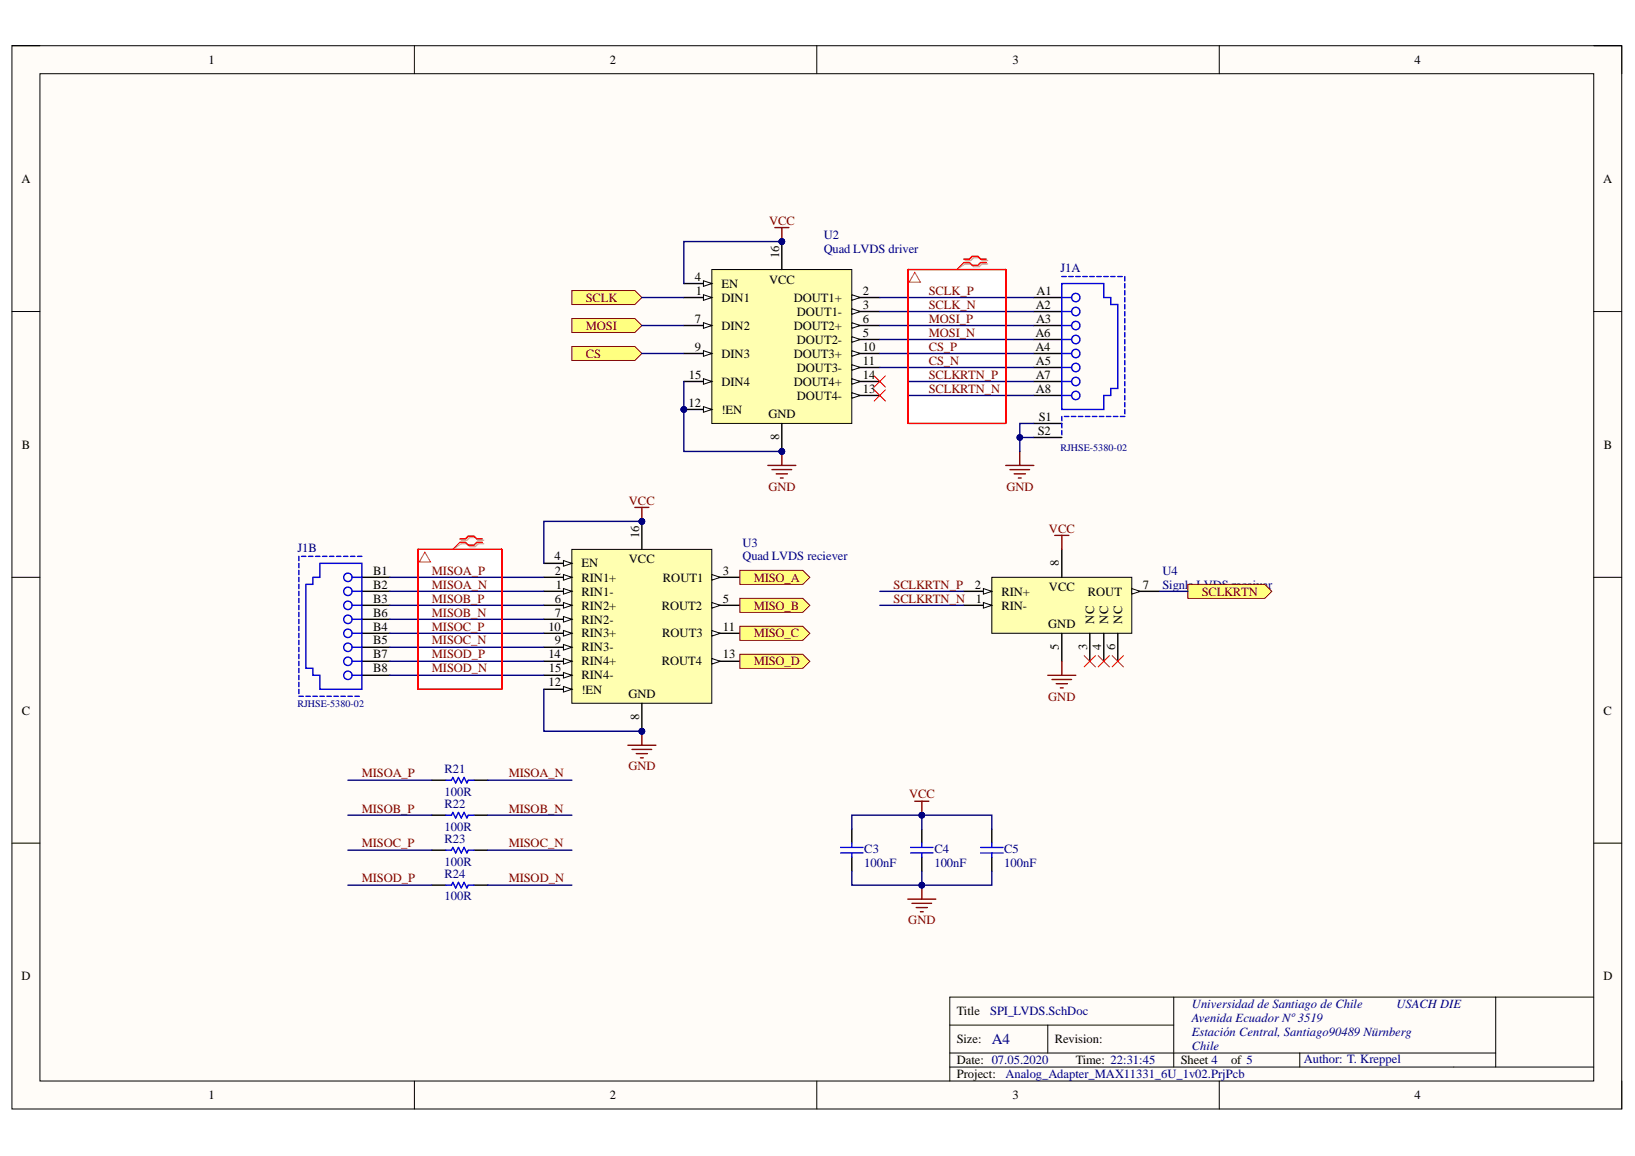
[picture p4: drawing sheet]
<svg xmlns="http://www.w3.org/2000/svg" width="297mm" height="210mm" viewBox="0 0 297 210" stroke-linecap="round" stroke-linejoin="round" font-family="sans-serif">
<defs><g id="words">
<text font-size="2.7" fill="#000080" x="180.2" y="189.6">A4</text>
<g font-size="2.3">
<text x="37.9" y="11.6">1</text>
<text x="110.8" y="11.6">2</text>
<text x="184" y="11.6">3</text>
<text x="257" y="11.6">4</text>
<text x="3.9" y="33.2">A</text>
<text x="291.2" y="33.2">A</text>
<text x="141.5" y="46.9" transform="rotate(-90 141.5 46.9)">16</text>
<text x="126.2" y="51">4</text>
<text x="126.4" y="53.5">1</text>
<text x="131.1" y="52.2">EN</text>
<text x="139.7" y="51.5">VCC</text>
<text x="156.8" y="53.5">2</text>
<text x="188.3" y="53.5">A1</text>
<text x="126.2" y="58.6">7</text>
<text x="131.1" y="54.8">DIN1</text>
<text x="131.1" y="59.8">DIN2</text>
<text x="144.2" y="54.8">DOUT1+</text>
<text x="144.2" y="59.8">DOUT2+</text>
<text x="144.8" y="57.3">DOUT1-</text>
<text x="156.8" y="56">3</text>
<text x="156.8" y="58.6">6</text>
<text x="188.2" y="56">A2</text>
<text x="188.2" y="58.6">A3</text>
<text x="126.2" y="63.7">9</text>
<text x="131.1" y="65">DIN3</text>
<text x="144.2" y="65">DOUT3+</text>
<text x="144.8" y="62.4">DOUT2-</text>
<text x="156.8" y="61.2">5</text>
<text x="156.8" y="63.7">10</text>
<text x="188.1" y="63.7">A4</text>
<text x="188.1" y="61.2">A6</text>
<text x="125.1" y="68.8">15</text>
<text x="131.1" y="70">DIN4</text>
<text x="144.2" y="70">DOUT4+</text>
<text x="144.8" y="67.5">DOUT3-</text>
<text x="156.8" y="66.2">11</text>
<text x="156.8" y="71.3">13</text>
<text x="156.8" y="68.8">14</text>
<text x="188.2" y="68.8">A7</text>
<text x="188.2" y="66.2">A5</text>
<text x="188.2" y="71.3">A8</text>
<text x="125.1" y="73.8">12</text>
<text x="131.1" y="75.1">!EN</text>
<text x="139.6" y="75.9">GND</text>
<text x="144.8" y="72.6">DOUT4-</text>
<text x="188.7" y="76.4">S1</text>
<text x="4" y="81.4">B</text>
<text x="141.5" y="79.9" transform="rotate(-90 141.5 79.9)">8</text>
<text x="188.5" y="78.9">S2</text>
<text x="291.4" y="81.4">B</text>
<text x="100.8" y="101.8">4</text>
<text x="116.1" y="97.7" transform="rotate(-90 116.1 97.7)">16</text>
<text x="67.8" y="104.3">B1</text>
<text x="67.8" y="106.9">B2</text>
<text x="100.8" y="104.3">2</text>
<text x="101" y="106.9">1</text>
<text x="105.7" y="105.6">RIN1+</text>
<text x="105.7" y="103">EN</text>
<text x="114.3" y="102.3">VCC</text>
<text x="120.4" y="105.6">ROUT1</text>
<text x="131.3" y="104.3">3</text>
<text x="177.1" y="106.9">2</text>
<text x="190.6" y="107.4">VCC</text>
<text x="192.4" y="102.8" transform="rotate(-90 192.4 102.8)">8</text>
<text x="207.6" y="106.9">7</text>
<text x="67.8" y="109.4">B3</text>
<text x="67.8" y="112">B6</text>
<text x="100.8" y="109.4">6</text>
<text x="100.8" y="112">7</text>
<text x="105.7" y="108.1">RIN1-</text>
<text x="105.7" y="110.7">RIN2+</text>
<text x="105.7" y="113.2">RIN2-</text>
<text x="120.2" y="110.7">ROUT2</text>
<text x="131.3" y="109.4">5</text>
<text x="177.3" y="109.4">1</text>
<text x="181.9" y="110.7">RIN-</text>
<text x="181.9" y="108.1">RIN+</text>
<text x="190.4" y="114">GND</text>
<text x="197.6" y="108.1">ROUT</text>
<text x="198.8" y="113.2" transform="rotate(-90 198.8 113.2)">NC</text>
<text x="201.3" y="113.2" transform="rotate(-90 201.3 113.2)">NC</text>
<text x="203.9" y="113.2" transform="rotate(-90 203.9 113.2)">NC</text>
<text x="67.8" y="114.5">B4</text>
<text x="67.8" y="117">B5</text>
<text x="67.8" y="119.6">B7</text>
<text x="99.6" y="114.5">10</text>
<text x="99.6" y="119.6">14</text>
<text x="100.8" y="117">9</text>
<text x="105.7" y="118.3">RIN3-</text>
<text x="105.7" y="115.8">RIN3+</text>
<text x="120.3" y="115.8">ROUT3</text>
<text x="131.3" y="114.5">11</text>
<text x="131.3" y="119.6">13</text>
<text x="192.4" y="118" transform="rotate(-90 192.4 118)">5</text>
<text x="197.5" y="118" transform="rotate(-90 197.5 118)">3</text>
<text x="200" y="118.1" transform="rotate(-90 200 118.1)">4</text>
<text x="202.6" y="118.1" transform="rotate(-90 202.6 118.1)">6</text>
<text x="67.8" y="122.1">B8</text>
<text x="99.7" y="124.6">12</text>
<text x="99.7" y="122.1">15</text>
<text x="105.7" y="125.9">!EN</text>
<text x="105.7" y="120.8">RIN4+</text>
<text x="105.7" y="123.4">RIN4-</text>
<text x="120.2" y="120.8">ROUT4</text>
<text x="4" y="129.7">C</text>
<text x="114.2" y="126.7">GND</text>
<text x="116.1" y="130.8" transform="rotate(-90 116.1 130.8)">8</text>
<text x="291.3" y="129.7">C</text>
<text x="3.9" y="178">D</text>
<text x="291.3" y="178">D</text>
<text x="173.8" y="184.3">Title</text>
<text x="173.8" y="189.4">Size:</text>
<text x="191.6" y="189.4">Revision:</text>
<text x="173.8" y="193.3">Date: 07.05.2020</text>
<text x="173.8" y="195.8">Project:</text>
<text x="195.4" y="193.3">Time: 22:31:45</text>
<text x="214.5" y="193.3">Sheet 4</text>
<text x="223.6" y="193.3">of 5</text>
<text x="37.9" y="199.6">1</text>
<text x="110.8" y="199.6">2</text>
<text x="184" y="199.6">3</text>
<text x="257" y="199.6">4</text>
</g>
<g font-size="2.3" fill="#800000">
<text x="139.7" y="40.8">VCC</text>
<text x="168.7" y="53.5">SCLK_P</text>
<text x="106.4" y="54.8">SCLK</text>
<text x="106.4" y="59.8">MOSI</text>
<text x="168.7" y="56">SCLK_N</text>
<text x="168.7" y="58.6">MOSI_P</text>
<text x="106.4" y="65">CS</text>
<text x="168.7" y="61.2">MOSI_N</text>
<text x="168.7" y="63.7">CS_P</text>
<text x="168.7" y="68.8">SCLKRTN_P</text>
<text x="168.7" y="71.3">SCLKRTN_N</text>
<text x="168.7" y="66.2">CS_N</text>
<text x="139.6" y="89.1">GND</text>
<text x="182.8" y="89.1">GND</text>
<text x="114.3" y="91.6">VCC</text>
<text x="190.6" y="96.7">VCC</text>
<text x="78.5" y="104.3">MISOA_P</text>
<text x="78.5" y="106.9">MISOA_N</text>
<text x="136.9" y="105.6">MISO_A</text>
<text x="162.4" y="106.9">SCLKRTN_P</text>
<text x="78.5" y="112">MISOB_N</text>
<text x="78.5" y="109.4">MISOB_P</text>
<text x="136.9" y="110.7">MISO_B</text>
<text x="162.4" y="109.4">SCLKRTN_N</text>
<text x="218.3" y="108.1">SCLKRTN</text>
<text x="78.5" y="114.5">MISOC_P</text>
<text x="78.5" y="117">MISOC_N</text>
<text x="78.5" y="119.6">MISOD_P</text>
<text x="136.9" y="115.8">MISO_C</text>
<text x="78.5" y="122.1">MISOD_N</text>
<text x="136.9" y="120.8">MISO_D</text>
<text x="190.4" y="127.2">GND</text>
<text x="65.7" y="141.2">MISOA_P</text>
<text x="92.4" y="141.2">MISOA_N</text>
<text x="114.2" y="139.9">GND</text>
<text x="65.7" y="147.5">MISOB_P</text>
<text x="92.4" y="147.5">MISOB_N</text>
<text x="165.1" y="145">VCC</text>
<text x="65.7" y="153.9">MISOC_P</text>
<text x="92.4" y="153.9">MISOC_N</text>
<text x="65.7" y="160.2">MISOD_P</text>
<text x="92.4" y="160.2">MISOD_N</text>
<text x="165" y="167.8">GND</text>
</g>
<g font-size="2.3" fill="#000080">
<text x="149.7" y="43.4">U2</text>
<text x="149.7" y="45.9">Quad LVDS driver</text>
<text x="192.6" y="49.5">J1A</text>
<text x="54" y="100.2">J1B</text>
<text x="134.9" y="99.2">U3</text>
<text x="134.9" y="101.8">Quad LVDS reciever</text>
<text x="211.2" y="104.3">U4</text>
<text x="211.2" y="106.9">Signle LVDS receiver</text>
<text x="80.8" y="140.4">R21</text>
<text x="80.8" y="144.4">100R</text>
<text x="80.8" y="146.8">R22</text>
<text x="80.8" y="150.8">100R</text>
<text x="80.8" y="153.1">R23</text>
<text x="157" y="154.9">C3</text>
<text x="169.8" y="154.9">C4</text>
<text x="182.4" y="154.9">C5</text>
<text x="80.8" y="157.2">100R</text>
<text x="80.8" y="159.4">R24</text>
<text x="157" y="157.4">100nF</text>
<text x="169.8" y="157.4">100nF</text>
<text x="182.4" y="157.4">100nF</text>
<text x="80.8" y="163.5">100R</text>
<text x="179.9" y="184.3">SPI_LVDS.SchDoc</text>
<text x="216.5" y="185.6">Avenida Ecuador Nº 3519</text>
<text x="216.5" y="183.1">Universidad de Santiago de Chile</text>
<text x="253.7" y="183.1">USACH DIE</text>
<text x="216.5" y="188.1">Estación Central, Santiago90489 Nürnberg</text>
<text x="216.5" y="190.7">Chile</text>
<text x="182.7" y="195.8">Analog_Adapter_MAX11331_6U_1v02.PrjPcb</text>
<text x="236.9" y="193">Author: T. Kreppel</text>
</g>
<g font-size="1.8" fill="#000080">
<text x="192.6" y="81.8">RJHSE-5380-02</text>
<text x="54" y="128.3">RJHSE-5380-02</text>
</g>
</g></defs>
<path d="M2.2 8.3h292.4v193.1h-292.4z" fill-rule="evenodd" fill="#fffcf8"/>
<path d="M2.2 8.3h292.4v193.1h-292.4z" fill="none" stroke="#000" stroke-width=".18"/>
<path d="M7.3 13.4h282.2v182.9h-282.2z" fill-rule="evenodd" fill="#fffcf8"/>
<g fill="none" stroke="#000" stroke-width=".18">
<path d="M2.2 8.3h5.1M7.3 13.4h282.2v182.9h-282.2zM75.3 8.3v5.1M148.4 8.3v5.1M221.5 8.3v5.1M289.5 8.3h5.1v5.1M2.2 56.6h5.1M289.5 56.6h5.1M2.2 104.8h5.1M289.5 104.8h5.1M2.2 153.1h5.1M289.5 153.1h5.1"/>
<path d="M75.3 196.3v5.1M148.4 196.3v5.1M221.5 196.3v5.1M294.6 196.3v5.1"/>
</g>
<g fill="#fff">
<path d="M164.9 48.9h17.8v28h-17.8z" fill-rule="evenodd"/>
<path d="M75.9 99.8h15.3v25.4h-15.3z" fill-rule="evenodd"/>
</g>
<path d="M172.6 186.1h40.6M172.6 193.8h116.9M172.6 191.2h99.1M190.4 186.1v5.1M213.2 181.1v12.7M236.1 191.2v2.6M271.7 181.1v12.7M289.5 181.1h-116.9v15.2" fill="none" stroke="#000" stroke-width=".18"/>
<g fill="none" stroke="#00f" stroke-width=".25">
<path d="M192.9 51.5h7.6v2.5h1.3v1.3h1.3v15.2h-1.3v1.3h-1.3v2.6h-7.6zM192.9 59.1h1.8M192.9 54h1.8M192.9 56.6h1.8M192.9 50.2h.8M194.2 50.2h.8M195.4 50.2h.8M196.7 50.2h.8M198 50.2h.8M199.3 50.2h.8M200.5 50.2h.8M201.8 50.2h.8"/>
<path d="M203.1 50.2h.8M204.3 50.2v.8M204.3 51.5v.8M204.3 52.8v.8M204.3 54v.8M204.3 55.3v.8M204.3 56.6v.8M204.3 57.8v.8M204.3 59.1v.8M192.9 69.3h1.8M192.9 64.2h1.8M192.9 66.7h1.8"/>
<path d="M192.9 71.8h1.8M192.9 61.6h1.8M192.9 75.6v.8M192.9 76.9v.8M192.9 78.2v.8M193.4 75.6h.8M194.7 75.6h.7M195.9 75.6h.8M197.2 75.6h.8M198.5 75.6h.8M199.7 75.6h.8M201 75.6h.8"/>
<path d="M202.3 75.6h.8M203.6 75.6h.7M204.3 60.4v.8M204.3 61.6v.8M204.3 62.9v.8M204.3 64.2v.8M204.3 65.5v.7M204.3 66.7v.8M204.3 68v.8M204.3 69.3v.8M204.3 70.5v.8M204.3 71.8v.8"/>
<path d="M204.3 73.1v.8M204.3 74.4v.7M54.3 101v.8M54.3 102.3v.8M54.3 103.6v.8M54.3 104.8v.8M54.3 106.1v.8M54.3 107.4v.8M54.3 108.6v.8M54.3 109.9v.8M54.3 111.2v.8M54.3 112.5v.8"/>
<path d="M54.3 113.7v.8M54.3 115v.8M54.3 116.3v.8M54.3 117.5v.8M54.3 118.8v.8M54.8 101h.8M56 101h.8M57.3 101h.8M58.1 102.3h7.6v22.9h-7.6v-2.6h-1.3v-1.3h-1.2v-15.2h1.2v-1.3h1.3zM58.6 101h.8M59.9 101h.8M61.1 101h.8"/>
<path d="M62.4 101h.8M63.7 101h.8M64 115h1.7M64 117.5h1.7M64 109.9h1.7M64 112.5h1.7M64 104.8h1.7M64 107.4h1.7M65 101h.7M54.3 120.1v.8M54.3 121.3v.8M54.3 122.6v.8"/>
<path d="M54.3 123.9v.8M54.3 125.2v.7M54.3 126.4h.8M55.6 126.4h.8M56.8 126.4h.8M58.1 126.4h.8M59.4 126.4h.8M60.7 126.4h.8M61.9 126.4h.8M63.2 126.4h.8M64 120.1h1.7M64 122.6h1.7"/>
<path d="M64.5 126.4h.8"/>
<circle cx="195.4" cy="54" r=".76"/>
<circle cx="195.4" cy="59.1" r=".76"/>
<circle cx="195.4" cy="56.6" r=".76"/>
<circle cx="195.4" cy="71.8" r=".76"/>
<circle cx="195.4" cy="69.3" r=".76"/>
<circle cx="195.4" cy="64.2" r=".76"/>
<circle cx="195.4" cy="66.7" r=".76"/>
<circle cx="195.4" cy="61.6" r=".76"/>
<circle cx="63.2" cy="117.5" r=".76"/>
<circle cx="63.2" cy="115" r=".76"/>
<circle cx="63.2" cy="107.4" r=".76"/>
<circle cx="63.2" cy="109.9" r=".76"/>
<circle cx="63.2" cy="104.8" r=".76"/>
<circle cx="63.2" cy="112.5" r=".76"/>
<circle cx="63.2" cy="122.6" r=".76"/>
<circle cx="63.2" cy="120.1" r=".76"/>
</g>
<g fill="none" stroke="#000" stroke-width=".25">
<path d="M187.8 54h5.1M187.8 56.6h5.1M187.8 59.1h5.1M187.8 64.2h5.1M187.8 66.7h5.1M187.8 61.6h5.1M187.8 69.3h5.1M187.8 71.8h5.1M187.8 76.9h5.1M187.8 79.4h5.1M65.7 104.8h5.1M65.7 107.4h5.1"/>
<path d="M65.7 109.9h5.1M65.7 115h5.1M65.7 117.5h5.1M65.7 112.5h5.1M65.7 120.1h5.1M65.7 122.6h5.1"/>
</g>
<circle cx="142" cy="82" r=".51" fill="#000080"/>
<circle cx="142" cy="82" r=".51" fill="none" stroke="#000080" stroke-width=".18"/>
<circle cx="124.2" cy="74.3" r=".51" fill="#000080"/>
<circle cx="124.2" cy="74.3" r=".51" fill="none" stroke="#000080" stroke-width=".18"/>
<circle cx="142" cy="43.9" r=".51" fill="#000080"/>
<circle cx="142" cy="43.9" r=".51" fill="none" stroke="#000080" stroke-width=".18"/>
<path d="M129.3 48.9h25.5v28h-25.5z" fill-rule="evenodd" fill="#ffffb0"/>
<path d="M129.3 48.9h25.5v28h-25.5z" fill="none" stroke="#000" stroke-width=".18"/>
<path d="M124.2 54h5.1" fill="none" stroke="#000" stroke-width=".25"/>
<path d="M127.8 53.5l1.5 .5-1.5 .5z" fill="#f8fcff"/>
<path d="M127.8 53.5l1.5 .5-1.5 .5z" fill="none" stroke="#000" stroke-width=".18"/>
<path d="M154.8 54h5" fill="none" stroke="#000" stroke-width=".25"/>
<path d="M154.8 53.5l1.5 .5-1.5 .5z" fill="#f8fcff"/>
<path d="M154.8 53.5l1.5 .5-1.5 .5z" fill="none" stroke="#000" stroke-width=".18"/>
<path d="M154.8 56.6h5" fill="none" stroke="#000" stroke-width=".25"/>
<path d="M154.8 56.1l1.5 .5-1.5 .5z" fill="#f8fcff"/>
<path d="M154.8 56.1l1.5 .5-1.5 .5z" fill="none" stroke="#000" stroke-width=".18"/>
<path d="M124.2 51.5h5.1" fill="none" stroke="#000" stroke-width=".25"/>
<path d="M127.8 51l1.5 .5-1.5 .5z" fill="#f8fcff"/>
<path d="M127.8 51l1.5 .5-1.5 .5z" fill="none" stroke="#000" stroke-width=".18"/>
<path d="M154.8 61.6h5" fill="none" stroke="#000" stroke-width=".25"/>
<path d="M154.8 61.1l1.5 .5-1.5 .6z" fill="#f8fcff"/>
<path d="M154.8 61.1l1.5 .5-1.5 .6z" fill="none" stroke="#000" stroke-width=".18"/>
<path d="M154.8 59.1h5" fill="none" stroke="#000" stroke-width=".25"/>
<path d="M154.8 58.6l1.5 .5-1.5 .5z" fill="#f8fcff"/>
<path d="M154.8 58.6l1.5 .5-1.5 .5z" fill="none" stroke="#000" stroke-width=".18"/>
<path d="M124.2 59.1h5.1" fill="none" stroke="#000" stroke-width=".25"/>
<path d="M127.8 58.6l1.5 .5-1.5 .5z" fill="#f8fcff"/>
<path d="M127.8 58.6l1.5 .5-1.5 .5z" fill="none" stroke="#000" stroke-width=".18"/>
<path d="M142 76.9v5.1" fill="none" stroke="#000" stroke-width=".25"/>
<circle cx="142" cy="82" r=".51" fill="#000080"/>
<circle cx="142" cy="82" r=".51" fill="none" stroke="#000080" stroke-width=".18"/>
<path d="M124.2 64.2h5.1" fill="none" stroke="#000" stroke-width=".25"/>
<path d="M127.8 63.7l1.5 .5-1.5 .5z" fill="#f8fcff"/>
<path d="M127.8 63.7l1.5 .5-1.5 .5z" fill="none" stroke="#000" stroke-width=".18"/>
<path d="M154.8 64.2h5" fill="none" stroke="#000" stroke-width=".25"/>
<path d="M154.8 63.7l1.5 .5-1.5 .5z" fill="#f8fcff"/>
<path d="M154.8 63.7l1.5 .5-1.5 .5z" fill="none" stroke="#000" stroke-width=".18"/>
<path d="M154.8 66.7h5" fill="none" stroke="#000" stroke-width=".25"/>
<path d="M154.8 66.2l1.5 .5-1.5 .5z" fill="#f8fcff"/>
<path d="M154.8 66.2l1.5 .5-1.5 .5z" fill="none" stroke="#000" stroke-width=".18"/>
<path d="M124.2 74.3h5.1" fill="none" stroke="#000" stroke-width=".25"/>
<path d="M127.8 73.8l1.5 .5-1.5 .6z" fill="#f8fcff"/>
<path d="M127.8 73.8l1.5 .5-1.5 .6z" fill="none" stroke="#000" stroke-width=".18"/>
<circle cx="124.2" cy="74.3" r=".51" fill="#000080"/>
<circle cx="124.2" cy="74.3" r=".51" fill="none" stroke="#000080" stroke-width=".18"/>
<path d="M154.8 71.8h5" fill="none" stroke="#000" stroke-width=".25"/>
<path d="M154.8 71.3l1.5 .5-1.5 .5z" fill="#f8fcff"/>
<path d="M154.8 71.3l1.5 .5-1.5 .5z" fill="none" stroke="#000" stroke-width=".18"/>
<path d="M154.8 69.3h5" fill="none" stroke="#000" stroke-width=".25"/>
<path d="M154.8 68.8l1.5 .5-1.5 .5z" fill="#f8fcff"/>
<path d="M154.8 68.8l1.5 .5-1.5 .5z" fill="none" stroke="#000" stroke-width=".18"/>
<path d="M124.2 69.3h5.1" fill="none" stroke="#000" stroke-width=".25"/>
<path d="M127.8 68.8l1.5 .5-1.5 .5z" fill="#f8fcff"/>
<path d="M127.8 68.8l1.5 .5-1.5 .5z" fill="none" stroke="#000" stroke-width=".18"/>
<path d="M142 43.9v5" fill="none" stroke="#000" stroke-width=".25"/>
<circle cx="142" cy="43.9" r=".51" fill="#000080"/>
<circle cx="142" cy="43.9" r=".51" fill="none" stroke="#000080" stroke-width=".18"/>
<circle cx="116.6" cy="132.8" r=".51" fill="#000080"/>
<circle cx="116.6" cy="132.8" r=".51" fill="none" stroke="#000080" stroke-width=".18"/>
<circle cx="116.6" cy="94.7" r=".51" fill="#000080"/>
<circle cx="116.6" cy="94.7" r=".51" fill="none" stroke="#000080" stroke-width=".18"/>
<path d="M103.9 99.8h25.4v27.9h-25.4z" fill-rule="evenodd" fill="#ffffb0"/>
<path d="M103.9 99.8h25.4v27.9h-25.4z" fill="none" stroke="#000" stroke-width=".18"/>
<path d="M98.8 107.4h5.1" fill="none" stroke="#000" stroke-width=".25"/>
<path d="M102.4 106.9l1.5 .5-1.5 .5z" fill="#f8fcff"/>
<path d="M102.4 106.9l1.5 .5-1.5 .5z" fill="none" stroke="#000" stroke-width=".18"/>
<path d="M98.8 104.8h5.1" fill="none" stroke="#000" stroke-width=".25"/>
<path d="M102.4 104.3l1.5 .5-1.5 .5z" fill="#f8fcff"/>
<path d="M102.4 104.3l1.5 .5-1.5 .5z" fill="none" stroke="#000" stroke-width=".18"/>
<path d="M129.3 104.8h5.1" fill="none" stroke="#000" stroke-width=".25"/>
<path d="M129.3 104.3l1.5 .5-1.5 .5z" fill="#f8fcff"/>
<path d="M129.3 104.3l1.5 .5-1.5 .5z" fill="none" stroke="#000" stroke-width=".18"/>
<path d="M98.8 102.3h5.1" fill="none" stroke="#000" stroke-width=".25"/>
<path d="M102.4 101.8l1.5 .5-1.5 .5z" fill="#f8fcff"/>
<path d="M102.4 101.8l1.5 .5-1.5 .5z" fill="none" stroke="#000" stroke-width=".18"/>
<path d="M129.3 109.9h5.1" fill="none" stroke="#000" stroke-width=".25"/>
<path d="M129.3 109.4l1.5 .5-1.5 .5z" fill="#f8fcff"/>
<path d="M129.3 109.4l1.5 .5-1.5 .5z" fill="none" stroke="#000" stroke-width=".18"/>
<path d="M98.8 109.9h5.1" fill="none" stroke="#000" stroke-width=".25"/>
<path d="M102.4 109.4l1.5 .5-1.5 .5z" fill="#f8fcff"/>
<path d="M102.4 109.4l1.5 .5-1.5 .5z" fill="none" stroke="#000" stroke-width=".18"/>
<path d="M98.8 112.5h5.1" fill="none" stroke="#000" stroke-width=".25"/>
<path d="M102.4 111.9l1.5 .6-1.5 .5z" fill="#f8fcff"/>
<path d="M102.4 111.9l1.5 .6-1.5 .5z" fill="none" stroke="#000" stroke-width=".18"/>
<path d="M116.6 127.7v5.1" fill="none" stroke="#000" stroke-width=".25"/>
<circle cx="116.6" cy="132.8" r=".51" fill="#000080"/>
<circle cx="116.6" cy="132.8" r=".51" fill="none" stroke="#000080" stroke-width=".18"/>
<path d="M98.8 117.5h5.1" fill="none" stroke="#000" stroke-width=".25"/>
<path d="M102.4 117l1.5 .5-1.5 .5z" fill="#f8fcff"/>
<path d="M102.4 117l1.5 .5-1.5 .5z" fill="none" stroke="#000" stroke-width=".18"/>
<path d="M98.8 115h5.1" fill="none" stroke="#000" stroke-width=".25"/>
<path d="M102.4 114.5l1.5 .5-1.5 .5z" fill="#f8fcff"/>
<path d="M102.4 114.5l1.5 .5-1.5 .5z" fill="none" stroke="#000" stroke-width=".18"/>
<path d="M129.3 115h5.1" fill="none" stroke="#000" stroke-width=".25"/>
<path d="M129.3 114.5l1.5 .5-1.5 .5z" fill="#f8fcff"/>
<path d="M129.3 114.5l1.5 .5-1.5 .5z" fill="none" stroke="#000" stroke-width=".18"/>
<path d="M98.8 125.2h5.1" fill="none" stroke="#000" stroke-width=".25"/>
<path d="M102.4 124.7l1.5 .5-1.5 .5z" fill="#f8fcff"/>
<path d="M102.4 124.7l1.5 .5-1.5 .5z" fill="none" stroke="#000" stroke-width=".18"/>
<path d="M129.3 120.1h5.1" fill="none" stroke="#000" stroke-width=".25"/>
<path d="M129.3 119.6l1.5 .5-1.5 .5z" fill="#f8fcff"/>
<path d="M129.3 119.6l1.5 .5-1.5 .5z" fill="none" stroke="#000" stroke-width=".18"/>
<path d="M98.8 120.1h5.1" fill="none" stroke="#000" stroke-width=".25"/>
<path d="M102.4 119.6l1.5 .5-1.5 .5z" fill="#f8fcff"/>
<path d="M102.4 119.6l1.5 .5-1.5 .5z" fill="none" stroke="#000" stroke-width=".18"/>
<path d="M98.8 122.6h5.1" fill="none" stroke="#000" stroke-width=".25"/>
<path d="M102.4 122.1l1.5 .5-1.5 .5z" fill="#f8fcff"/>
<path d="M102.4 122.1l1.5 .5-1.5 .5z" fill="none" stroke="#000" stroke-width=".18"/>
<path d="M116.6 94.7v5.1" fill="none" stroke="#000" stroke-width=".25"/>
<circle cx="116.6" cy="94.7" r=".51" fill="#000080"/>
<circle cx="116.6" cy="94.7" r=".51" fill="none" stroke="#000080" stroke-width=".18"/>
<path d="M78.5 141.7h2.5M78.5 148h2.5M78.5 154.4h2.5M86.1 141.7h2.5M86.1 148h2.5M86.1 154.4h2.5M78.5 160.7h2.5M86.1 160.7h2.5" fill="none" stroke="#000" stroke-width=".25"/>
<path d="M81 141.7h1l.3-.5 .5 1 .5-1 .5 1 .5-1 .5 1 .3-.5h1M81 148h1l.3-.5 .5 1 .5-1 .5 1 .5-1 .5 1 .3-.5h1M81 154.4h1l.3-.5 .5 1 .5-1 .5 1 .5-1 .5 1 .3-.5h1M81 160.7h1l.3-.5 .5 1 .5-1 .5 1 .5-1 .5 1 .3-.5h1" fill="none" stroke="#00f" stroke-width=".25"/>
<path d="M180.2 104.8h25.4v10.2h-25.4z" fill-rule="evenodd" fill="#ffffb0"/>
<path d="M180.2 104.8h25.4v10.2h-25.4z" fill="none" stroke="#000" stroke-width=".18"/>
<path d="M175.1 109.9h5.1" fill="none" stroke="#000" stroke-width=".25"/>
<path d="M178.7 109.4l1.5 .5-1.5 .5z" fill="#f8fcff"/>
<path d="M178.7 109.4l1.5 .5-1.5 .5z" fill="none" stroke="#000" stroke-width=".18"/>
<path d="M175.1 107.4h5.1" fill="none" stroke="#000" stroke-width=".25"/>
<path d="M178.7 106.9l1.5 .5-1.5 .5z" fill="#f8fcff"/>
<path d="M178.7 106.9l1.5 .5-1.5 .5z" fill="none" stroke="#000" stroke-width=".18"/>
<path d="M192.9 115v5.1M198 115v5.1M200.5 115v5.1M203.1 115v5.1M205.6 107.4h5.1" fill="none" stroke="#000" stroke-width=".25"/>
<path d="M205.6 106.9l1.5 .5-1.5 .5z" fill="#f8fcff"/>
<path d="M205.6 106.9l1.5 .5-1.5 .5z" fill="none" stroke="#000" stroke-width=".18"/>
<path d="M192.9 99.8v5M154.8 150.6v2.5M154.8 155.6v2.6M167.5 150.6v2.5M167.5 155.6v2.6M180.2 150.6v2.5M180.2 155.6v2.6" fill="none" stroke="#000" stroke-width=".25"/>
<path d="M152.7 154.9h4.1M152.7 153.9h4.1M154.8 153.1v.8M154.8 154.9v.7M165.4 154.9h4.1M165.4 153.9h4.1M167.5 153.1v.8M167.5 154.9v.7M178.2 154.9h4M178.2 153.9h4M180.2 153.1v.8M180.2 154.9v.7" fill="none" stroke="#00f" stroke-width=".25"/>
<path d="M114.1 135.3h5.1M114.8 136.1h3.6M115.6 136.8h2M116.4 137.6h.5M116.6 132.8v2.5" fill="none" stroke="#800000" stroke-width=".25"/>
<circle cx="116.6" cy="132.8" r=".51" fill="#000080"/>
<circle cx="116.6" cy="132.8" r=".51" fill="none" stroke="#000080" stroke-width=".18"/>
<path d="M139.5 84.5h5.1M140.3 85.3h3.5M141 86h2.1M141.8 86.8h.5M142 82v2.5" fill="none" stroke="#800000" stroke-width=".25"/>
<circle cx="142" cy="82" r=".51" fill="#000080"/>
<circle cx="142" cy="82" r=".51" fill="none" stroke="#000080" stroke-width=".18"/>
<path d="M190.4 122.6h5M191.1 123.4h3.6M191.9 124.1h2M192.7 124.9h.5M192.9 120.1v2.5M164.9 163.3h5.1M165.7 164h3.5M166.5 164.8h2M167.2 165.6h.5M167.5 160.7v2.6" fill="none" stroke="#800000" stroke-width=".25"/>
<circle cx="167.5" cy="160.7" r=".51" fill="#000080"/>
<circle cx="167.5" cy="160.7" r=".51" fill="none" stroke="#000080" stroke-width=".18"/>
<path d="M115.3 92.1h2.6M116.6 92.1v2.6" fill="none" stroke="#800000" stroke-width=".25"/>
<circle cx="116.6" cy="94.7" r=".51" fill="#000080"/>
<circle cx="116.6" cy="94.7" r=".51" fill="none" stroke="#000080" stroke-width=".18"/>
<path d="M140.8 41.3h2.5M142 41.3v2.6M191.6 97.2h2.6M192.9 97.2v2.6" fill="none" stroke="#800000" stroke-width=".25"/>
<circle cx="142" cy="43.9" r=".51" fill="#000080"/>
<circle cx="142" cy="43.9" r=".51" fill="none" stroke="#000080" stroke-width=".18"/>
<path d="M182.7 84.5h5.1M183.5 85.3h3.6M184.3 86h2M185 86.8h.5M185.3 82v2.5" fill="none" stroke="#800000" stroke-width=".25"/>
<path d="M158.8 68.3l2.1 2M158.8 70.8l2.1 2M160.9 68.3l-2.1 2M160.9 70.8l-2.1 2M197 119.1l2 2M199 119.1l-2 2M199.5 119.1l2 2M201.5 119.1l-2 2M202.1 119.1l2 2M204.1 119.1l-2 2" fill="none" stroke="#f00" stroke-width=".18"/>
<path d="M103.9 52.8h11.4l1.3 1.2-1.3 1.3h-11.4z" fill-rule="evenodd" fill="#ffff80"/>
<path d="M103.9 52.8h11.4l1.3 1.2-1.3 1.3h-11.4z" fill="none" stroke="#800000" stroke-width=".18"/>
<path d="M103.9 57.8h11.4l1.3 1.3-1.3 1.3h-11.4z" fill-rule="evenodd" fill="#ffff80"/>
<path d="M103.9 57.8h11.4l1.3 1.3-1.3 1.3h-11.4z" fill="none" stroke="#800000" stroke-width=".18"/>
<path d="M103.9 62.9h11.4l1.3 1.3-1.3 1.3h-11.4z" fill-rule="evenodd" fill="#ffff80"/>
<path d="M103.9 62.9h11.4l1.3 1.3-1.3 1.3h-11.4z" fill="none" stroke="#800000" stroke-width=".18"/>
<path d="M134.4 103.6h11.5l1.2 1.2-1.2 1.3h-11.5z" fill-rule="evenodd" fill="#ffff80"/>
<path d="M134.4 103.6h11.5l1.2 1.2-1.2 1.3h-11.5z" fill="none" stroke="#800000" stroke-width=".18"/>
<path d="M134.4 108.6h11.5l1.2 1.3-1.2 1.3h-11.5z" fill-rule="evenodd" fill="#ffff80"/>
<path d="M134.4 108.6h11.5l1.2 1.3-1.2 1.3h-11.5z" fill="none" stroke="#800000" stroke-width=".18"/>
<path d="M134.4 113.7h11.5l1.2 1.3-1.2 1.3h-11.5z" fill-rule="evenodd" fill="#ffff80"/>
<path d="M134.4 113.7h11.5l1.2 1.3-1.2 1.3h-11.5z" fill="none" stroke="#800000" stroke-width=".18"/>
<path d="M134.4 118.8h11.5l1.2 1.3-1.2 1.2h-11.5z" fill-rule="evenodd" fill="#ffff80"/>
<path d="M134.4 118.8h11.5l1.2 1.3-1.2 1.2h-11.5z" fill="none" stroke="#800000" stroke-width=".18"/>
<path d="M116.6 64.2h7.6M70.8 117.5h28M70.8 115h28M70.8 112.5h28M70.8 109.9h28M70.8 107.4h28M70.8 104.8h28M70.8 122.6h28M70.8 120.1h28M98.8 125.2v7.6h17.8" fill="none" stroke="#000080" stroke-width=".25"/>
<circle cx="116.6" cy="132.8" r=".51" fill="#000080"/>
<circle cx="116.6" cy="132.8" r=".51" fill="none" stroke="#000080" stroke-width=".18"/>
<path d="M116.6 94.7h-17.8v7.6" fill="none" stroke="#000080" stroke-width=".25"/>
<circle cx="116.6" cy="94.7" r=".51" fill="#000080"/>
<circle cx="116.6" cy="94.7" r=".51" fill="none" stroke="#000080" stroke-width=".18"/>
<path d="M116.6 59.1h7.6M116.6 54h7.6M124.2 69.3v12.7h17.8" fill="none" stroke="#000080" stroke-width=".25"/>
<circle cx="124.2" cy="74.3" r=".51" fill="#000080"/>
<circle cx="124.2" cy="74.3" r=".51" fill="none" stroke="#000080" stroke-width=".18"/>
<circle cx="142" cy="82" r=".51" fill="#000080"/>
<circle cx="142" cy="82" r=".51" fill="none" stroke="#000080" stroke-width=".18"/>
<path d="M142 43.9h-17.8v7.6" fill="none" stroke="#000080" stroke-width=".25"/>
<circle cx="142" cy="43.9" r=".51" fill="#000080"/>
<circle cx="142" cy="43.9" r=".51" fill="none" stroke="#000080" stroke-width=".18"/>
<path d="M159.8 59.1h28M159.8 56.6h28M159.8 54h28M159.8 66.7h28M159.8 64.2h28M159.8 61.6h28M164.9 71.8h22.9M164.9 69.3h22.9M185.3 79.4h2.5" fill="none" stroke="#000080" stroke-width=".25"/>
<circle cx="185.3" cy="79.4" r=".51" fill="#000080"/>
<circle cx="185.3" cy="79.4" r=".51" fill="none" stroke="#000080" stroke-width=".18"/>
<path d="M187.8 76.9h-2.5v5.1" fill="none" stroke="#000080" stroke-width=".25"/>
<circle cx="185.3" cy="79.4" r=".51" fill="#000080"/>
<circle cx="185.3" cy="79.4" r=".51" fill="none" stroke="#000080" stroke-width=".18"/>
<path d="M215.8 106.1h14l1.3 1.3-1.3 1.2h-14z" fill-rule="evenodd" fill="#ffff80"/>
<path d="M215.8 106.1h14l1.3 1.3-1.3 1.2h-14z" fill="none" stroke="#800000" stroke-width=".18"/>
<path d="M159.8 107.4h15.3M159.8 109.9h15.3M210.7 107.4h5.1" fill="none" stroke="#000080" stroke-width=".25"/>
<path d="M166.2 145.5h2.5M167.5 145.5v2.5" fill="none" stroke="#800000" stroke-width=".25"/>
<circle cx="167.5" cy="148" r=".51" fill="#000080"/>
<circle cx="167.5" cy="148" r=".51" fill="none" stroke="#000080" stroke-width=".18"/>
<path d="M154.8 150.6v-2.6h25.4v2.6" fill="none" stroke="#000080" stroke-width=".25"/>
<circle cx="167.5" cy="148" r=".51" fill="#000080"/>
<circle cx="167.5" cy="148" r=".51" fill="none" stroke="#000080" stroke-width=".18"/>
<path d="M167.5 148v2.6" fill="none" stroke="#000080" stroke-width=".25"/>
<circle cx="167.5" cy="148" r=".51" fill="#000080"/>
<circle cx="167.5" cy="148" r=".51" fill="none" stroke="#000080" stroke-width=".18"/>
<path d="M154.8 158.2v2.5h25.4v-2.5" fill="none" stroke="#000080" stroke-width=".25"/>
<circle cx="167.5" cy="160.7" r=".51" fill="#000080"/>
<circle cx="167.5" cy="160.7" r=".51" fill="none" stroke="#000080" stroke-width=".18"/>
<path d="M167.5 158.2v2.5" fill="none" stroke="#000080" stroke-width=".25"/>
<circle cx="167.5" cy="160.7" r=".51" fill="#000080"/>
<circle cx="167.5" cy="160.7" r=".51" fill="none" stroke="#000080" stroke-width=".18"/>
<path d="M63.2 141.7h15.3M63.2 148h15.3M63.2 154.4h15.3M88.6 141.7h15.3M88.6 148h15.3M88.6 154.4h15.3M63.2 160.7h15.3M88.6 160.7h15.3" fill="none" stroke="#000080" stroke-width=".25"/>
<g fill="#f00" stroke="#f00" stroke-width=".18">
<path d="M164.9 76.8l.1 .1zM164.9 76.6l.1 .1zM164.9 76.4l.1 .1zM164.9 76.3l.1 .1zM164.9 76.1l.1 .1zM164.9 75.9l.1 .1zM164.9 75.7l.1 .2zM164.9 75.6l.1 .1zM164.9 75.4l.1 .1zM164.9 75.2l.1 .2zM164.9 75.1l.1 .1zM164.9 74.9l.1 .1zM164.9 74.7l.1 .2zM164.9 74.6l.1 .1zM164.9 74.4l.1 .1zM164.9 74.2l.1 .2zM164.9 74.1l.1 .1zM164.9 73.9l.1 .1zM164.9 73.7l.1 .1zM164.9 73.5l.1 .2zM164.9 73.4l.1 .1zM164.9 73.2l.1 .1zM164.9 73l.1 .2zM164.9 72.9l.1 .1zM164.9 72.7l.1 .1zM164.9 72.5l.1 .2zM164.9 72.4l.1 .1zM164.9 72.2l.1 .1zM164.9 72l.1 .2zM164.9 71.9l.1 .1zM164.9 71.7l.1 .1zM164.9 71.5l.1 .1zM164.9 71.4l.1 .1zM164.9 71.2l.1 .1zM164.9 71l.1 .1zM164.9 70.8l.1 .2zM164.9 70.7l.1 .1zM164.9 70.5l.1 .1zM164.9 70.3l.1 .2zM164.9 70.2l.1 .1zM164.9 70l.1 .1zM164.9 69.8l.1 .2zM164.9 69.7l.1 .1zM164.9 69.5l.1 .1zM164.9 69.3l.1 .2zM164.9 69.2l.1 .1zM164.9 69l.1 .1zM164.9 68.8l.1 .1zM164.9 68.6l.1 .2zM164.9 68.5l.1 .1zM164.9 68.3l.1 .1zM164.9 68.1l.1 .2zM164.9 68l.1 .1zM164.9 67.8l.1 .1zM164.9 67.6l.1 .2zM164.9 67.5l.1 .1zM164.9 67.3l.1 .1zM164.9 67.1l.1 .2zM164.9 67l.1 .1zM164.9 66.8l.1 .1zM164.9 66.6l.1 .1zM164.9 66.4l.1 .2zM164.9 66.3l.1 .1zM164.9 66.1l.1 .1zM164.9 65.9l.1 .2zM164.9 65.8l.1 .1zM164.9 65.6l.1 .1zM164.9 65.4l.1 .2zM164.9 65.3l.1 .1zM164.9 65.1l.1 .1zM164.9 64.9l.1 .2zM164.9 64.8l.1 .1zM164.9 64.6l.1 .1zM164.9 64.4l.1 .1zM164.9 64.3l.1 .1zM164.9 64.1l.1 .1zM164.9 63.9l.1 .1zM164.9 63.7l.1 .2zM164.9 63.6l.1 .1zM164.9 63.4l.1 .1zM164.9 63.2l.1 .2zM164.9 63.1l.1 .1zM164.9 62.9l.1 .1zM164.9 62.7l.1 .2zM164.9 62.6l.1 .1zM164.9 62.4l.1 .1zM164.9 62.2l.1 .2zM164.9 62.1l.1 .1zM164.9 61.9l.1 .1zM164.9 61.7l.1 .1zM164.9 61.5l.1 .2zM164.9 61.4l.1 .1zM164.9 61.2l.1 .1zM164.9 61l.1 .2zM164.9 60.9l.1 .1zM164.9 60.7l.1 .1zM164.9 60.5l.1 .2zM164.9 60.4l.1 .1zM164.9 60.2l.1 .1zM164.9 60l.1 .2zM164.9 59.9l.1 .1zM164.9 59.7l.1 .1zM164.9 59.5l.1 .1zM164.9 59.4l.1 .1zM164.9 59.2l.1 .1zM164.9 59l.1 .1zM164.9 58.8l.1 .2zM164.9 58.7l.1 .1zM164.9 58.5l.1 .1zM164.9 58.3l.1 .2zM164.9 58.2l.1 .1zM164.9 58l.1 .1zM164.9 57.8l.1 .2zM164.9 57.7l.1 .1zM164.9 57.5l.1 .1zM164.9 57.3l.1 .1zM164.9 57.2l.1 .1zM164.9 57l.1 .1zM164.9 56.8l.1 .1zM164.9 56.6l.1 .2zM164.9 56.5l.1 .1zM164.9 56.3l.1 .1zM164.9 56.1l.1 .2zM164.9 56l.1 .1zM164.9 55.8l.1 .1zM164.9 55.6l.1 .2zM164.9 55.5l.1 .1zM164.9 55.3l.1 .1zM164.9 55.1l.1 .2zM164.9 55l.1 .1zM164.9 54.8l.1 .1zM164.9 54.6l.1 .1zM164.9 54.4l.1 .2zM164.9 54.3l.1 .1zM164.9 54.1l.1 .1zM164.9 53.9l.1 .2zM164.9 53.8l.1 .1zM164.9 53.6l.1 .1zM164.9 53.4l.1 .2zM164.9 53.3l.1 .1zM164.9 53.1l.1 .1zM164.9 52.9l.1 .2zM164.9 52.8l.1 .1zM164.9 52.6l.1 .1zM164.9 52.4l.1 .1zM164.9 52.3l.1 .1zM164.9 52.1l.1 .1zM164.9 51.9l.1 .1zM164.9 51.7l.1 .2zM164.9 51.6l.1 .1zM164.9 51.4l.1 .1zM164.9 51.2l.1 .2zM164.9 51.1l.1 .1zM164.9 50.9l.1 .1zM164.9 50.7l.1 .2zM164.9 50.6l.1 .1zM164.9 50.4l.1 .1zM164.9 50.2l.1 .1zM164.9 50.1l.1 .1zM164.9 49.9l.1 .1zM164.9 49.7l.1 .1zM164.9 49.5l.1 .2zM164.9 49.4l.1 .1zM164.9 49.2l.1 .1zM164.9 49l.1 .2zM165 48.9l.2 .1zM165.2 48.9l.1 .1zM165.4 48.9l.1 .1zM165.5 48.9l.2 .1zM165.7 48.9l.1 .1zM165.9 48.9l.1 .1zM166.1 48.9l.1 .1zM166.2 48.9l.2 .1zM166.4 48.9l.1 .1zM166.6 48.9l.1 .1zM166.7 48.9l.2 .1zM166.9 48.9l.1 .1zM167.1 48.9l.1 .1zM167.2 48.9l.2 .1zM167.4 48.9l.1 .1zM167.6 48.9l.1 .1zM167.7 48.9l.2 .1zM167.9 48.9l.1 .1zM168.1 48.9l.1 .1zM168.3 48.9l.1 .1zM168.4 48.9l.2 .1zM168.6 48.9l.1 .1zM168.8 48.9l.1 .1zM168.9 48.9l.2 .1zM169.1 48.9l.1 .1zM169.3 48.9l.1 .1zM169.4 48.9l.2 .1zM169.6 48.9l.1 .1zM169.8 48.9l.1 .1zM169.9 48.9l.2 .1zM170.1 48.9l.1 .1zM170.3 48.9l.1 .1zM170.5 48.9l.1 .1zM170.6 48.9l.1 .1zM170.8 48.9l.1 .1zM171 48.9l.1 .1zM171.1 48.9l.2 .1zM171.3 48.9l.1 .1zM171.5 48.9l.1 .1zM171.6 48.9l.2 .1zM171.8 48.9l.1 .1zM172 48.9l.1 .1zM172.1 48.9l.2 .1zM172.3 48.9l.1 .1zM172.5 48.9l.1 .1zM172.7 48.9l.1 .1zM172.8 48.9l.1 .1zM173 48.9l.1 .1zM173.2 48.9l.1 .1zM173.3 48.9l.2 .1zM173.5 48.9l.1 .1zM173.7 48.9l.1 .1zM173.8 48.9l.2 .1zM174 48.9l.1 .1zM174.2 48.9l.1 .1zM174.3 48.9l.2 .1zM174.5 48.9l.1 .1zM174.7 48.9l.1 .1zM174.9 48.9l.1 .1zM175 48.9l.1 .1zM175.2 48.9l.1 .1zM175.4 48.9l.1 .1zM175.5 48.9l.2 .1zM175.7 48.9l.1 .1zM175.9 48.9l.1 .1zM176 48.9l.2 .1zM176.2 48.9l.1 .1zM176.4 48.9l.1 .1zM176.5 48.9l.2 .1zM176.7 48.9l.1 .1zM176.9 48.9l.1 .1zM177.1 48.9l.1 .1zM177.2 48.9l.1 .1zM177.4 48.9l.1 .1zM177.6 48.9l.1 .1zM177.7 48.9l.2 .1zM177.9 48.9l.1 .1zM178.1 48.9l.1 .1zM178.2 48.9l.2 .1zM178.4 48.9l.1 .1zM178.6 48.9l.1 .1zM178.7 48.9l.2 .1zM178.9 48.9l.1 .1zM179.1 48.9l.1 .1zM179.3 48.9l.1 .1zM179.4 48.9l.1 .1zM179.6 48.9l.1 .1zM179.8 48.9l.1 .1zM179.9 48.9l.2 .1zM180.1 48.9l.1 .1zM180.3 48.9l.1 .1zM180.4 48.9l.2 .1zM180.6 48.9l.1 .1zM180.8 48.9l.1 .1zM180.9 48.9l.2 .1zM181.1 48.9l.1 .1zM181.3 48.9l.1 .1zM181.5 48.9l.1 .1zM181.6 48.9l.1 .1zM181.8 48.9l.1 .1zM182 48.9l.1 .1zM182.1 48.9l.2 .1zM182.3 48.9l.1 .1zM182.5 48.9l.1 .1zM182.6 48.9l.2 .1zM182.7 49l.1 .2zM182.7 49.2l.1 .1zM182.7 49.4l.1 .1zM182.7 49.5l.1 .2zM182.7 49.7l.1 .1zM182.7 49.9l.1 .1zM182.7 50l.1 .2zM182.7 50.2l.1 .1zM182.7 50.4l.1 .1zM182.7 50.6l.1 .1zM182.7 50.7l.1 .1zM182.7 50.9l.1 .1zM182.7 51.1l.1 .1zM182.7 51.2l.1 .2zM182.7 51.4l.1 .1zM182.7 51.6l.1 .1zM182.7 51.7l.1 .2zM182.7 51.9l.1 .1zM182.7 52.1l.1 .1zM182.7 52.2l.1 .2zM182.7 52.4l.1 .1zM182.7 52.6l.1 .1zM182.7 52.7l.1 .2zM182.7 52.9l.1 .1zM182.7 53.1l.1 .1zM182.7 53.3l.1 .1zM182.7 53.4l.1 .2zM182.7 53.6l.1 .1zM182.7 53.8l.1 .1zM182.7 53.9l.1 .2zM182.7 54.1l.1 .1zM182.7 54.3l.1 .1zM182.7 54.4l.1 .2zM182.7 54.6l.1 .1zM182.7 54.8l.1 .1zM182.7 54.9l.1 .2zM182.7 55.1l.1 .1zM182.7 55.3l.1 .1zM182.7 55.5l.1 .1zM182.7 55.6l.1 .1zM182.7 55.8l.1 .1zM182.7 56l.1 .1zM182.7 56.1l.1 .2zM182.7 56.3l.1 .1zM182.7 56.5l.1 .1zM182.7 56.6l.1 .2zM182.7 56.8l.1 .1zM182.7 57l.1 .1zM182.7 57.1l.1 .2zM182.7 57.3l.1 .1zM182.7 57.5l.1 .1zM182.7 57.6l.1 .2zM182.7 57.8l.1 .1zM182.7 58l.1 .1zM182.7 58.2l.1 .1zM182.7 58.3l.1 .2zM182.7 58.5l.1 .1zM182.7 58.7l.1 .1zM182.7 58.8l.1 .2zM182.7 59l.1 .1zM182.7 59.2l.1 .1zM182.7 59.3l.1 .2zM182.7 59.5l.1 .1zM182.7 59.7l.1 .1zM182.7 59.8l.1 .2zM182.7 60l.1 .1zM182.7 60.2l.1 .1zM182.7 60.4l.1 .1zM182.7 60.5l.1 .2zM182.7 60.7l.1 .1zM182.7 60.9l.1 .1zM182.7 61l.1 .2zM182.7 61.2l.1 .1zM182.7 61.4l.1 .1zM182.7 61.5l.1 .2zM182.7 61.7l.1 .1zM182.7 61.9l.1 .1zM182.7 62l.1 .2zM182.7 62.2l.1 .1zM182.7 62.4l.1 .1zM182.7 62.6l.1 .1zM182.7 62.7l.1 .1zM182.7 62.9l.1 .1zM182.7 63.1l.1 .1zM182.7 63.2l.1 .2zM182.7 63.4l.1 .1zM182.7 63.6l.1 .1zM182.7 63.7l.1 .2zM182.7 63.9l.1 .1zM182.7 64.1l.1 .1zM182.7 64.2l.1 .2zM182.7 64.4l.1 .1zM182.7 64.6l.1 .1zM182.7 64.7l.1 .2zM182.7 64.9l.1 .1zM182.7 65.1l.1 .1zM182.7 65.3l.1 .1zM182.7 65.4l.1 .2zM182.7 65.6l.1 .1zM182.7 65.8l.1 .1zM182.7 65.9l.1 .2zM182.7 66.1l.1 .1zM182.7 66.3l.1 .1zM182.7 66.4l.1 .2zM182.7 66.6l.1 .1zM182.7 66.8l.1 .1zM182.7 66.9l.1 .2zM182.7 67.1l.1 .1zM182.7 67.3l.1 .1zM182.7 67.5l.1 .1zM182.7 67.6l.1 .1zM182.7 67.8l.1 .1zM182.7 68l.1 .1zM182.7 68.1l.1 .2zM182.7 68.3l.1 .1zM182.7 68.5l.1 .1zM182.7 68.6l.1 .2zM182.7 68.8l.1 .1zM182.7 69l.1 .1zM182.7 69.1l.1 .2zM182.7 69.3l.1 .1zM182.7 69.5l.1 .1zM182.7 69.7l.1 .1zM182.7 69.8l.1 .1zM182.7 70l.1 .1zM182.7 70.2l.1 .1zM182.7 70.3l.1 .2zM182.7 70.5l.1 .1zM182.7 70.7l.1 .1zM182.7 70.8l.1 .2zM182.7 71l.1 .1zM182.7 71.2l.1 .1zM182.7 71.3l.1 .2zM182.7 71.5l.1 .1zM182.7 71.7l.1 .1zM182.7 71.8l.1 .2zM182.7 72l.1 .1zM182.7 72.2l.1 .1zM182.7 72.4l.1 .1zM182.7 72.5l.1 .2zM182.7 72.7l.1 .1zM182.7 72.9l.1 .1zM182.7 73l.1 .2zM182.7 73.2l.1 .1zM182.7 73.4l.1 .1zM182.7 73.5l.1 .2zM182.7 73.7l.1 .1zM182.7 73.9l.1 .1zM182.7 74l.1 .2zM182.7 74.2l.1 .1zM182.7 74.4l.1 .1zM182.7 74.6l.1 .1zM182.7 74.7l.1 .1zM182.7 74.9l.1 .1zM182.7 75.1l.1 .1zM182.7 75.2l.1 .2zM182.7 75.4l.1 .1zM182.7 75.6l.1 .1zM182.7 75.7l.1 .2zM182.7 75.9l.1 .1zM182.7 76.1l.1 .1zM182.7 76.2l.1 .2zM182.7 76.4l.1 .1zM182.7 76.6l.1 .1zM182.7 76.8l.1 .1zM182.6 76.9h.1zM182.4 76.9h.1zM182.2 76.9h.2zM182.1 76.9h.1zM181.9 76.9h.1zM181.7 76.9h.2zM181.6 76.9h.1zM181.4 76.9h.1zM181.2 76.9h.1zM181.1 76.9h.1zM180.9 76.9h.1zM180.7 76.9h.1zM180.5 76.9h.2zM180.4 76.9h.1zM180.2 76.9h.1zM180 76.9h.2zM179.9 76.9h.1zM179.7 76.9h.1zM179.5 76.9h.2zM179.4 76.9h.1zM179.2 76.9h.1zM179 76.9h.1zM178.9 76.9h.1zM178.7 76.9h.1zM178.5 76.9h.1zM178.3 76.9h.2zM178.2 76.9h.1zM178 76.9h.1zM177.8 76.9h.2zM177.7 76.9h.1zM177.5 76.9h.1zM177.3 76.9h.2zM177.2 76.9h.1zM177 76.9h.1zM176.8 76.9h.1zM176.7 76.9h.1zM176.5 76.9h.1zM176.3 76.9h.1zM176.1 76.9h.2zM176 76.9h.1zM175.8 76.9h.1zM175.6 76.9h.2zM175.5 76.9h.1zM175.3 76.9h.1zM175.1 76.9h.2zM175 76.9h.1zM174.8 76.9h.1zM174.6 76.9h.1zM174.5 76.9h.1zM174.3 76.9h.1zM174.1 76.9h.1zM173.9 76.9h.2zM173.8 76.9h.1zM173.6 76.9h.1zM173.4 76.9h.2zM173.3 76.9h.1zM173.1 76.9h.1zM172.9 76.9h.2zM172.8 76.9h.1zM172.6 76.9h.1zM172.4 76.9h.1zM172.3 76.9h.1zM172.1 76.9h.1zM171.9 76.9h.1zM171.7 76.9h.2zM171.6 76.9h.1zM171.4 76.9h.1zM171.2 76.9h.2zM171.1 76.9h.1zM170.9 76.9h.1zM170.7 76.9h.2zM170.6 76.9h.1zM170.4 76.9h.1zM170.2 76.9h.1zM170.1 76.9h.1zM169.9 76.9h.1zM169.7 76.9h.1zM169.5 76.9h.2zM169.4 76.9h.1zM169.2 76.9h.1zM169 76.9h.2zM168.9 76.9h.1zM168.7 76.9h.1zM168.5 76.9h.2zM168.4 76.9h.1zM168.2 76.9h.1zM168 76.9h.1zM167.9 76.9h.1zM167.7 76.9h.1zM167.5 76.9h.1zM167.3 76.9h.2zM167.2 76.9h.1zM167 76.9h.1zM166.8 76.9h.2zM166.7 76.9h.1zM166.5 76.9h.1zM166.3 76.9h.2zM166.2 76.9h.1zM166 76.9h.1zM165.8 76.9h.1zM165.7 76.9h.1zM165.5 76.9h.1zM165.3 76.9h.1zM165.1 76.9h.2zM165 76.9h.1z"/>
<path d="M75.9 125v.2zM75.9 124.9v.1zM75.9 124.7v.1zM75.9 124.5v.2zM75.9 124.4v.1zM75.9 124.2v.1zM75.9 124v.1zM75.9 123.8v.2zM75.9 123.7v.1zM75.9 123.5v.1zM75.9 123.3v.2zM75.9 123.2v.1zM75.9 123v.1zM75.9 122.8v.2zM75.9 122.7v.1zM75.9 122.5v.1zM75.9 122.3v.2zM75.9 122.2v.1zM75.9 122v.1zM75.9 121.8v.1zM75.9 121.6v.2zM75.9 121.5v.1zM75.9 121.3v.1zM75.9 121.1v.2zM75.9 121v.1zM75.9 120.8v.1zM75.9 120.6v.2zM75.9 120.5v.1zM75.9 120.3v.1zM75.9 120.1v.2zM75.9 120v.1zM75.9 119.8v.1zM75.9 119.6v.1zM75.9 119.5v.1zM75.9 119.3v.1zM75.9 119.1v.1zM75.9 118.9v.2zM75.9 118.8v.1zM75.9 118.6v.1zM75.9 118.4v.2zM75.9 118.3v.1zM75.9 118.1v.1zM75.9 117.9v.2zM75.9 117.8v.1zM75.9 117.6v.1zM75.9 117.4v.2zM75.9 117.3v.1zM75.9 117.1v.1zM75.9 116.9v.1zM75.9 116.7v.2zM75.9 116.6v.1zM75.9 116.4v.1zM75.9 116.2v.2zM75.9 116.1v.1zM75.9 115.9v.1zM75.9 115.7v.2zM75.9 115.6v.1zM75.9 115.4v.1zM75.9 115.2v.2zM75.9 115.1v.1zM75.9 114.9v.1zM75.9 114.7v.1zM75.9 114.6v.1zM75.9 114.4v.1zM75.9 114.2v.1zM75.9 114v.2zM75.9 113.9v.1zM75.9 113.7v.1zM75.9 113.5v.2zM75.9 113.4v.1zM75.9 113.2v.1zM75.9 113v.2zM75.9 112.9v.1zM75.9 112.7v.1zM75.9 112.5v.1zM75.9 112.4v.1zM75.9 112.2v.1zM75.9 112v.1zM75.9 111.8v.2zM75.9 111.7v.1zM75.9 111.5v.1zM75.9 111.3v.2zM75.9 111.2v.1zM75.9 111v.1zM75.9 110.8v.2zM75.9 110.7v.1zM75.9 110.5v.1zM75.9 110.3v.2zM75.9 110.2v.1zM75.9 110v.1zM75.9 109.8v.1zM75.9 109.6v.2zM75.9 109.5v.1zM75.9 109.3v.1zM75.9 109.1v.2zM75.9 109v.1zM75.9 108.8v.1zM75.9 108.6v.2zM75.9 108.5v.1zM75.9 108.3v.1zM75.9 108.1v.2zM75.9 108v.1zM75.9 107.8v.1zM75.9 107.6v.1zM75.9 107.5v.1zM75.9 107.3v.1zM75.9 107.1v.1zM75.9 106.9v.2zM75.9 106.8v.1zM75.9 106.6v.1zM75.9 106.4v.2zM75.9 106.3v.1zM75.9 106.1v.1zM75.9 105.9v.2zM75.9 105.8v.1zM75.9 105.6v.1zM75.9 105.4v.1zM75.9 105.3v.1zM75.9 105.1v.1zM75.9 104.9v.1zM75.9 104.7v.2zM75.9 104.6v.1zM75.9 104.4v.1zM75.9 104.2v.2zM75.9 104.1v.1zM75.9 103.9v.1zM75.9 103.7v.2zM75.9 103.6v.1zM75.9 103.4v.1zM75.9 103.2v.2zM75.9 103.1v.1zM75.9 102.9v.1zM75.9 102.7v.1zM75.9 102.5v.2zM75.9 102.4v.1zM75.9 102.2v.1zM75.9 102v.2zM75.9 101.9v.1zM75.9 101.7v.1zM75.9 101.5v.2zM75.9 101.4v.1zM75.9 101.2v.1zM75.9 101v.2zM75.9 100.9v.1zM75.9 100.7v.1zM75.9 100.5v.1zM75.9 100.4v.1zM75.9 100.2v.1zM75.9 100v.1zM75.9 99.8v.2zM75.9 99.7l.1 .1zM76 99.7l.2 .1zM76.2 99.7l.1 .1zM76.4 99.7l.1 .1zM76.5 99.7l.2 .1zM76.7 99.7l.1 .1zM76.9 99.7l.1 .1zM77.1 99.7l.1 .1zM77.2 99.7l.1 .1zM77.4 99.7l.1 .1zM77.6 99.7l.1 .1zM77.7 99.7l.2 .1zM77.9 99.7l.1 .1zM78.1 99.7l.1 .1zM78.2 99.7l.2 .1zM78.4 99.7l.1 .1zM78.6 99.7l.1 .1zM78.7 99.7l.2 .1zM78.9 99.7l.1 .1zM79.1 99.7l.1 .1zM79.3 99.7l.1 .1zM79.4 99.7l.1 .1zM79.6 99.7l.1 .1zM79.8 99.7l.1 .1zM79.9 99.7l.2 .1zM80.1 99.7l.1 .1zM80.3 99.7l.1 .1zM80.4 99.7l.2 .1zM80.6 99.7l.1 .1zM80.8 99.7l.1 .1zM80.9 99.7l.2 .1zM81.1 99.7l.1 .1zM81.3 99.7l.1 .1zM81.5 99.7l.1 .1zM81.6 99.7l.1 .1zM81.8 99.7l.1 .1zM82 99.7l.1 .1zM82.1 99.7l.2 .1zM82.3 99.7l.1 .1zM82.5 99.7l.1 .1zM82.6 99.7l.2 .1zM82.8 99.7l.1 .1zM83 99.7l.1 .1zM83.1 99.7l.2 .1zM83.3 99.7l.1 .1zM83.5 99.7l.1 .1zM83.7 99.7l.1 .1zM83.8 99.7l.1 .1zM84 99.7l.1 .1zM84.2 99.7l.1 .1zM84.3 99.7l.2 .1zM84.5 99.7l.1 .1zM84.7 99.7l.1 .1zM84.8 99.7l.2 .1zM85 99.7l.1 .1zM85.2 99.7l.1 .1zM85.3 99.7l.2 .1zM85.5 99.7l.1 .1zM85.7 99.7l.1 .1zM85.9 99.7l.1 .1zM86 99.7l.1 .1zM86.2 99.7l.1 .1zM86.4 99.7l.1 .1zM86.5 99.7l.2 .1zM86.7 99.7l.1 .1zM86.9 99.7l.1 .1zM87 99.7l.2 .1zM87.2 99.7l.1 .1zM87.4 99.7l.1 .1zM87.5 99.7l.2 .1zM87.7 99.7l.1 .1zM87.9 99.7l.1 .1zM88.1 99.7l.1 .1zM88.2 99.7l.1 .1zM88.4 99.7l.1 .1zM88.6 99.7l.1 .1zM88.7 99.7l.2 .1zM88.9 99.7l.1 .1zM89.1 99.7l.1 .1zM89.2 99.7l.2 .1zM89.4 99.7l.1 .1zM89.6 99.7l.1 .1zM89.7 99.7l.2 .1zM89.9 99.7l.1 .1zM90.1 99.7l.1 .1zM90.3 99.7l.1 .1zM90.4 99.7l.1 .1zM90.6 99.7l.1 .1zM90.8 99.7l.1 .1zM90.9 99.7l.2 .1zM91.1 99.7l.1 .1zM91.2 99.8v.2zM91.2 100v.1zM91.2 100.2v.1zM91.2 100.4v.1zM91.2 100.5v.1zM91.2 100.7v.1zM91.2 100.9v.1zM91.2 101v.2zM91.2 101.2v.1zM91.2 101.4v.1zM91.2 101.5v.2zM91.2 101.7v.1zM91.2 101.9v.1zM91.2 102v.2zM91.2 102.2v.1zM91.2 102.4v.1zM91.2 102.5v.2zM91.2 102.7v.1zM91.2 102.9v.1zM91.2 103.1v.1zM91.2 103.2v.2zM91.2 103.4v.1zM91.2 103.6v.1zM91.2 103.7v.2zM91.2 103.9v.1zM91.2 104.1v.1zM91.2 104.2v.2zM91.2 104.4v.1zM91.2 104.6v.1zM91.2 104.7v.2zM91.2 104.9v.1zM91.2 105.1v.1zM91.2 105.3v.1zM91.2 105.4v.1zM91.2 105.6v.1zM91.2 105.8v.1zM91.2 105.9v.2zM91.2 106.1v.1zM91.2 106.3v.1zM91.2 106.4v.2zM91.2 106.6v.1zM91.2 106.8v.1zM91.2 106.9v.2zM91.2 107.1v.1zM91.2 107.3v.1zM91.2 107.5v.1zM91.2 107.6v.1zM91.2 107.8v.1zM91.2 108v.1zM91.2 108.1v.2zM91.2 108.3v.1zM91.2 108.5v.1zM91.2 108.6v.2zM91.2 108.8v.1zM91.2 109v.1zM91.2 109.1v.2zM91.2 109.3v.1zM91.2 109.5v.1zM91.2 109.6v.2zM91.2 109.8v.1zM91.2 110v.1zM91.2 110.2v.1zM91.2 110.3v.1zM91.2 110.5v.1zM91.2 110.7v.1zM91.2 110.8v.2zM91.2 111v.1zM91.2 111.2v.1zM91.2 111.3v.2zM91.2 111.5v.1zM91.2 111.7v.1zM91.2 111.8v.2zM91.2 112v.1zM91.2 112.2v.1zM91.2 112.3v.2zM91.2 112.5v.1zM91.2 112.7v.1zM91.2 112.9v.1zM91.2 113v.2zM91.2 113.2v.1zM91.2 113.4v.1zM91.2 113.5v.2zM91.2 113.7v.1zM91.2 113.9v.1zM91.2 114v.2zM91.2 114.2v.1zM91.2 114.4v.1zM91.2 114.5v.2zM91.2 114.7v.1zM91.2 114.9v.1zM91.2 115.1v.1zM91.2 115.2v.1zM91.2 115.4v.1zM91.2 115.6v.1zM91.2 115.7v.2zM91.2 115.9v.1zM91.2 116.1v.1zM91.2 116.2v.2zM91.2 116.4v.1zM91.2 116.6v.1zM91.2 116.7v.2zM91.2 116.9v.1zM91.2 117.1v.1zM91.2 117.2v.2zM91.2 117.4v.1zM91.2 117.6v.1zM91.2 117.8v.1zM91.2 117.9v.2zM91.2 118.1v.1zM91.2 118.3v.1zM91.2 118.4v.2zM91.2 118.6v.1zM91.2 118.8v.1zM91.2 118.9v.2zM91.2 119.1v.1zM91.2 119.3v.1zM91.2 119.4v.2zM91.2 119.6v.1zM91.2 119.8v.1zM91.2 120v.1zM91.2 120.1v.1zM91.2 120.3v.1zM91.2 120.5v.1zM91.2 120.6v.2zM91.2 120.8v.1zM91.2 121v.1zM91.2 121.1v.2zM91.2 121.3v.1zM91.2 121.5v.1zM91.2 121.6v.2zM91.2 121.8v.1zM91.2 122v.1zM91.2 122.2v.1zM91.2 122.3v.1zM91.2 122.5v.1zM91.2 122.7v.1zM91.2 122.8v.2zM91.2 123v.1zM91.2 123.2v.1zM91.2 123.3v.2zM91.2 123.5v.1zM91.2 123.7v.1zM91.2 123.8v.2zM91.2 124v.1zM91.2 124.2v.1zM91.2 124.4v.1zM91.2 124.5v.2zM91.2 124.7v.1zM91.2 124.9v.1zM91.2 125v.2zM91 125.1l.1 .1zM90.8 125.1l.2 .1zM90.7 125.1l.1 .1zM90.5 125.1l.1 .1zM90.3 125.1l.2 .1zM90.2 125.1l.1 .1zM90 125.1l.1 .1zM89.8 125.1l.2 .1zM89.7 125.1l.1 .1zM89.5 125.1l.1 .1zM89.3 125.1l.1 .1zM89.2 125.1l.1 .1zM89 125.1l.1 .1zM88.8 125.1l.1 .1zM88.6 125.1l.2 .1zM88.5 125.1l.1 .1zM88.3 125.1l.1 .1zM88.1 125.1l.2 .1zM88 125.1l.1 .1zM87.8 125.1l.1 .1zM87.6 125.1l.2 .1zM87.5 125.1l.1 .1zM87.3 125.1l.1 .1zM87.1 125.1l.1 .1zM87 125.1l.1 .1zM86.8 125.1l.1 .1zM86.6 125.1l.1 .1zM86.4 125.1l.2 .1zM86.3 125.1l.1 .1zM86.1 125.1l.1 .1zM85.9 125.1l.2 .1zM85.8 125.1l.1 .1zM85.6 125.1l.1 .1zM85.4 125.1l.2 .1zM85.3 125.1l.1 .1zM85.1 125.1l.1 .1zM84.9 125.1l.1 .1zM84.8 125.1l.1 .1zM84.6 125.1l.1 .1zM84.4 125.1l.1 .1zM84.2 125.1l.2 .1zM84.1 125.1l.1 .1zM83.9 125.1l.1 .1zM83.7 125.1l.2 .1zM83.6 125.1l.1 .1zM83.4 125.1l.1 .1zM83.2 125.1l.2 .1zM83.1 125.1l.1 .1zM82.9 125.1l.1 .1zM82.7 125.1l.1 .1zM82.6 125.1l.1 .1zM82.4 125.1l.1 .1zM82.2 125.1l.1 .1zM82 125.1l.2 .1zM81.9 125.1l.1 .1zM81.7 125.1l.1 .1zM81.5 125.1l.2 .1zM81.4 125.1l.1 .1zM81.2 125.1l.1 .1zM81 125.1l.2 .1zM80.9 125.1l.1 .1zM80.7 125.1l.1 .1zM80.5 125.1l.1 .1zM80.4 125.1l.1 .1zM80.2 125.1l.1 .1zM80 125.1l.1 .1zM79.8 125.1l.2 .1zM79.7 125.1l.1 .1zM79.5 125.1l.1 .1zM79.3 125.1l.2 .1zM79.2 125.1l.1 .1zM79 125.1l.1 .1zM78.8 125.1l.2 .1zM78.7 125.1l.1 .1zM78.5 125.1l.1 .1zM78.3 125.1l.1 .1zM78.2 125.1l.1 .1zM78 125.1l.1 .1zM77.8 125.1l.1 .1zM77.6 125.1l.2 .1zM77.5 125.1l.1 .1zM77.3 125.1l.1 .1zM77.1 125.1l.2 .1zM77 125.1l.1 .1zM76.8 125.1l.1 .1zM76.6 125.1l.2 .1zM76.5 125.1l.1 .1zM76.3 125.1l.1 .1zM76.1 125.1l.1 .1zM76 125.1l.1 .1z"/>
</g>
<path d="M166.2 49.5l1 1.7h-2zM77.2 100.3l1 1.7h-2z" fill="none" stroke="#f33" stroke-width=".18"/>
<path d="M175.4 47.3h1l.5-.5h1l.5 .5h1M175.4 47.9h1l.5 .5h1l.5-.5h1M83.8 98.1h1l.5-.5h1l.6 .5h1M83.8 98.7h1l.5 .5h1l.6-.5h1" fill="none" stroke="#d0a19e" stroke-width=".25"/>
<path d="M175.4 47.9l-1.6 1M83.8 98.7l-1.5 1.1" fill="none" stroke="#d0a19e" stroke-width=".18"/>
<path d="M175.1 47h1l.5-.5h1l.6 .5h1M175.1 47.7h1l.5 .5h1l.6-.5h1M83.5 97.8h1.1l.5-.5h1l.5 .5h1M83.5 98.5h1.1l.5 .5h1l.5-.5h1" fill="none" stroke="#f00" stroke-width=".25"/>
<path d="M175.1 47.7l-1.3 1.2M83.5 98.5l-1.2 1.3" fill="none" stroke="#f00" stroke-width=".18"/>
<use href="#words"/>
</svg>
